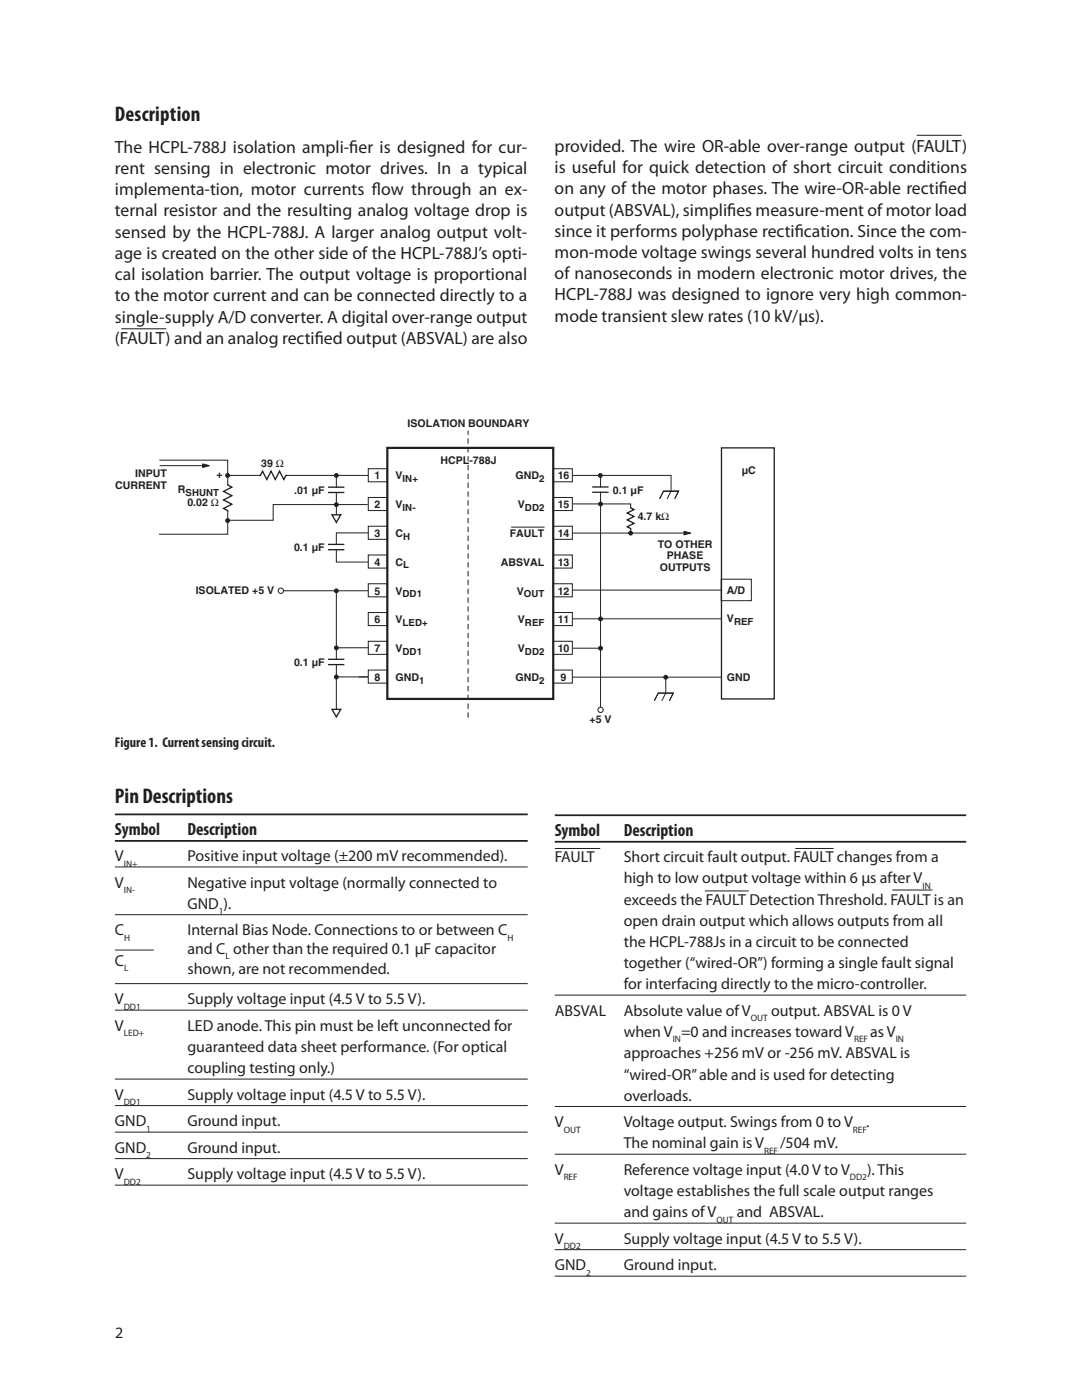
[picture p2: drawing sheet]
<svg xmlns="http://www.w3.org/2000/svg" width="216mm" height="279mm" viewBox="0 0 216 279" stroke-linecap="round" stroke-linejoin="round" font-family="sans-serif">
<defs><g id="words">
<g font-size="4.2" fill="#231f20">
<text x="22.9" y="24.1">Description</text>
<text x="22.9" y="160.2">Pin Descriptions</text>
</g>
<g font-size="3.5" fill="#231f20">
<text x="22.9" y="30.5">The HCPL-788J isolation ampli-f</text>
<text x="22.9" y="34.7">rent sensing in electronic motor drives. In a typical</text>
<text x="69.7" y="30.5">ier is designed for cur-</text>
<text x="110.7" y="30.3">provided. The wire OR-able over-range output (FAULT)</text>
<text x="110.7" y="34.6">is useful for quick detec tion of short circuit con ditions</text>
<text x="22.9" y="39">implementa-tion, motor currents f</text>
<text x="74.2" y="39">low through an ex-</text>
<text x="110.7" y="38.8">on any of the motor phases. The wire-OR-able rectif</text>
<text x="187.4" y="38.8">ied</text>
<text x="22.9" y="43.2">ternal resistor and the resulting analog voltage drop is</text>
<text x="22.9" y="47.4">sensed by the HCPL-788J. A larger analog output volt-</text>
<text x="110.7" y="43">output (ABSVAL), simplif</text>
<text x="110.7" y="47.3">since it performs polyphase rectif</text>
<text x="145.1" y="43">ies measure-ment of motor load</text>
<text x="158.6" y="47.3">ication. Since the com-</text>
<text x="22.9" y="51.7">age is created on the other side of the HCPL-788J’s opti-</text>
<text x="110.7" y="51.5">mon-mode voltage swings several hundred volts in tens</text>
<text x="22.9" y="55.9">cal isolation barrier. The output voltage is proportional</text>
<text x="110.7" y="55.7">of nanoseconds in modern electronic motor drives, the</text>
<text x="110.7" y="60">HCPL-788J was designed to ignore very high common-</text>
<text x="22.9" y="60.1">to the motor current and can be connected directly to a</text>
<text x="22.9" y="64.4">single-supply A/D converter. A digital over-range output</text>
<text x="110.7" y="64.2">mode transient slew rates (10 kV/μs).</text>
<text x="22.9" y="68.6">(FAULT) and an analog rectif</text>
<text x="62.8" y="68.6">ied output (ABSVAL) are also</text>
<text x="22.9" y="166.6">Symbol</text>
<text x="37.4" y="166.6">Description</text>
<text x="110.7" y="166.8">Symbol</text>
<text x="124.5" y="166.8">Description</text>
</g>
<g font-size="3.2" fill="#231f20">
<text x="22.9" y="171.9">V</text>
<text x="37.4" y="171.9">Positive input voltage (±200 mV recommended).</text>
<text x="110.7" y="172.1">FAULT</text>
<text x="124.5" y="172.1">Short circuit fault output. FAULT changes from a</text>
<text x="22.9" y="177.2">V</text>
<text x="37.4" y="177.2">Negative input voltage (normally connected to</text>
<text x="124.5" y="176.3">high to low output voltage within 6 μs after V</text>
<text x="37.4" y="181.4">GND ).</text>
<text x="124.5" y="180.5">exceeds the FAULT Detection Threshold. FAULT is an</text>
<text x="124.5" y="184.7">open drain output which allows outputs from all</text>
<text x="22.9" y="186.7">C</text>
<text x="37.4" y="186.7">Internal Bias Node. Connections to or between C</text>
<text x="37.4" y="190.4">and C other than the re quired 0.1 μF capacitor</text>
<text x="124.5" y="189">the HCPL-788Js in a circuit to be connected</text>
<text x="22.9" y="192.7">C</text>
<text x="37.4" y="194.4">shown, are not recommended.</text>
<text x="124.5" y="193.2">together (“wired-OR”) forming a single fault signal</text>
<text x="124.5" y="197.4">for interfacing directly to the micro-controller.</text>
<text x="22.9" y="200.4">V</text>
<text x="37.4" y="200.4">Supply voltage input (4.5 V to 5.5 V).</text>
<text x="110.7" y="202.7">ABSVAL</text>
<text x="124.5" y="202.7">Absolute value of V</text>
<text x="153.9" y="202.7">output. ABSVAL is 0 V</text>
<text x="22.9" y="205.7">V</text>
<text x="37.4" y="205.7">LED anode. This pin must be left uncon nected for</text>
<text x="37.4" y="210">guaranteed data sheet perfor mance. (For optical</text>
<text x="124.5" y="207">when V =0 and increases toward V</text>
<text x="173.6" y="207">as V</text>
<text x="37.4" y="214.2">coupling testing only.)</text>
<text x="124.5" y="211.2">approaches +256 mV or -256 mV. ABSVAL is</text>
<text x="124.5" y="215.4">“wired-OR” able and is used for detecting</text>
<text x="22.9" y="219.5">V</text>
<text x="37.4" y="219.5">Supply voltage input (4.5 V to 5.5 V).</text>
<text x="124.5" y="219.7">overloads.</text>
<text x="22.9" y="224.8">GND</text>
<text x="37.4" y="224.8">Ground input.</text>
<text x="110.7" y="225">V</text>
<text x="124.5" y="225">Voltage output. Swings from 0 to V</text>
<text x="172.8" y="225">.</text>
<text x="22.9" y="230.1">GND</text>
<text x="37.4" y="230.1">Ground input.</text>
<text x="124.5" y="229.2">The nominal gain is V</text>
<text x="155.7" y="229.2">/504 mV.</text>
<text x="22.9" y="235.4">V</text>
<text x="37.4" y="235.4">Supply voltage input (4.5 V to 5.5 V).</text>
<text x="110.7" y="234.5">V</text>
<text x="124.5" y="238.7">voltage establishes the full scale output ranges</text>
<text x="124.5" y="234.5">Reference voltage input (4.0 V to V</text>
<text x="173" y="234.5">). This</text>
<text x="124.5" y="243">and gains of V</text>
<text x="147" y="243">and ABSVAL.</text>
<text x="110.7" y="248.3">V</text>
<text x="124.5" y="248.3">Supply voltage input (4.5 V to 5.5 V).</text>
<text x="110.7" y="253.5">GND</text>
<text x="124.5" y="253.5">Ground input.</text>
<text x="23" y="267">2</text>
</g>
<text font-size="2.8" fill="#231f20" x="22.9" y="149">Figure 1. Current sensing circuit.</text>
<g font-size="2.1" fill="#231f20">
<text x="81.3" y="85.3">ISOLATION BOUNDARY</text>
<text x="27" y="95.2">INPUT</text>
<text x="43.2" y="95.3">+</text>
<text x="52.1" y="93.2">39 Ω</text>
<text x="74.7" y="95.7">1</text>
<text x="78.9" y="95.7">V</text>
<text x="87.9" y="92.5">HCPL-788J</text>
<text x="102.9" y="95.6">GND</text>
<text x="111.3" y="95.7">16</text>
<text x="148" y="94.6">μC</text>
<text x="23" y="97.5">CURRENT</text>
<text x="35.5" y="98.5">R</text>
<text x="37.4" y="100.9">0.02 Ω</text>
<text x="58.7" y="98.6">.01 μF</text>
<text x="74.7" y="101.4">2</text>
<text x="78.9" y="101.4">V</text>
<text x="103.3" y="101.4">V</text>
<text x="111.3" y="101.4">15</text>
<text x="122.3" y="98.6">0.1 μF</text>
<text x="74.7" y="107.2">3</text>
<text x="78.9" y="107.2">C</text>
<text x="101.7" y="107.2">FAULT</text>
<text x="111.3" y="107.2">14</text>
<text x="127.2" y="103.9">4.7 kΩ</text>
<text x="58.7" y="109.9">0.1 μF</text>
<text x="74.7" y="112.9">4</text>
<text x="78.9" y="112.9">C</text>
<text x="99.9" y="112.9">ABSVAL</text>
<text x="111.3" y="112.9">13</text>
<text x="131.2" y="109.3">TO OTHER</text>
<text x="131.7" y="113.9">OUTPUTS</text>
<text x="133.1" y="111.6">PHASE</text>
<text x="39" y="118.6">ISOLATED +5 V</text>
<text x="74.7" y="118.7">5</text>
<text x="78.9" y="118.7">V</text>
<text x="103.1" y="118.7">V</text>
<text x="111.3" y="118.7">12</text>
<text x="145.1" y="118.5">A/D</text>
<text x="74.7" y="124.4">6</text>
<text x="78.9" y="124.4">V</text>
<text x="103.3" y="124.4">V</text>
<text x="111.3" y="124.4">11</text>
<text x="145.1" y="124.1">V</text>
<text x="74.7" y="130.1">7</text>
<text x="78.9" y="130.2">V</text>
<text x="103.3" y="130.2">V</text>
<text x="111.3" y="130.2">10</text>
<text x="58.7" y="132.9">0.1 μF</text>
<text x="74.7" y="135.9">8</text>
<text x="78.9" y="135.9">GND</text>
<text x="102.9" y="135.9">GND</text>
<text x="111.9" y="135.9">9</text>
<text x="145.1" y="136">GND</text>
<text x="117.6" y="144.4">+5 V</text>
</g>
<g font-size="1.9" fill="#231f20">
<text x="37" y="99">SHUNT</text>
<text x="80.3" y="96.2">IN+</text>
<text x="80.3" y="102">IN-</text>
<text x="104.8" y="102">DD2</text>
<text x="107.6" y="96.2">2</text>
<text x="80.5" y="107.7">H</text>
<text x="80.5" y="113.5">L</text>
<text x="80.3" y="119.2">DD1</text>
<text x="104.5" y="119.2">OUT</text>
<text x="80.3" y="125">LED+</text>
<text x="104.8" y="125">REF</text>
<text x="146.5" y="124.7">REF</text>
<text x="80.3" y="130.7">DD1</text>
<text x="104.8" y="130.7">DD2</text>
<text x="83.6" y="136.4">1</text>
<text x="107.6" y="136.4">2</text>
<text x="24.7" y="172.9">IN+</text>
<text x="24.7" y="178.2">IN-</text>
<text x="184.1" y="177.3">IN</text>
<text x="43.6" y="182.5">1</text>
<text x="24.8" y="187.7">H</text>
<text x="45" y="191.5">L</text>
<text x="101.3" y="187.7">H</text>
<text x="24.8" y="193.7">L</text>
<text x="24.7" y="201.5">DD1</text>
<text x="149.8" y="203.8">OUT</text>
<text x="24.7" y="206.8">LED+</text>
<text x="134.2" y="208">IN</text>
<text x="170.4" y="208">REF</text>
<text x="178.7" y="208">IN</text>
<text x="24.7" y="220.6">DD1</text>
<text x="29.2" y="225.8">1</text>
<text x="112.5" y="226">OUT</text>
<text x="170.2" y="226">REF</text>
<text x="29.2" y="231.1">2</text>
<text x="152.5" y="230.3">REF</text>
<text x="24.7" y="236.4">DD2</text>
<text x="112.5" y="235.5">REF</text>
<text x="169.6" y="235.5">DD2</text>
<text x="143" y="244">OUT</text>
<text x="112.5" y="249.3">DD2</text>
<text x="117" y="254.6">2</text>
</g>
</g></defs>
<g fill="none" stroke="#231f20" stroke-width=".2">
<path d="M182.9 27h9M24.2 65.6h9M73.5 93.5h3.8v2.7h-3.8zM73.5 99.3h3.8v2.6h-3.8zM110.4 93.5h3.8v2.7h-3.8zM110.4 99.3h3.8v2.6h-3.8zM114.2 94.9h19.7v3.1M119.8 98.2v42.9M73.5 105h3.8v2.6h-3.8zM73.5 110.8h3.8v2.6h-3.8zM73.5 116.5h3.8v2.6h-3.8zM110.4 105h3.8v2.6h-3.8z"/>
<path d="M110.4 110.8h3.8v2.6h-3.8zM110.4 116.5h3.8v2.6h-3.8zM125.8 105.6v.8M73.5 122.2h3.8v2.7h-3.8zM73.5 128h3.8v2.6h-3.8zM73.5 133.7h3.8v2.6h-3.8zM110.4 133.7h3.8v2.6h-3.8zM110.4 122.2h3.8v2.7h-3.8zM110.4 128h3.8v2.6h-3.8zM114.2 129.4h5.6M114.2 135.1h29.7"/>
</g>
<path d="M77.3 89.4h33.1v50.1h-33.1z" fill="none" stroke="#231f20" stroke-width=".44"/>
<path d="M118.3 97.2h3M118.3 98.2h3M125.8 101.1v.2l.7 .4-1.3 .7 1.3 .7-1.3 .7 1.3 .6-1.3 .7 .6 .4v.2" fill="none" stroke="#231f20" stroke-width=".26"/>
<circle cx="119.8" cy="100.6" r=".38" fill="#231f20"/>
<g fill="none" stroke="#231f20" stroke-width=".2">
<path d="M114.2 100.6h11.6v.6"/>
<circle cx="119.8" cy="100.6" r=".38"/>
</g>
<circle cx="119.8" cy="94.9" r=".38" fill="#231f20"/>
<g fill="none" stroke="#231f20" stroke-width=".2">
<path d="M131.7 99.5l.7-1.4h3l-.7 1.4M131.7 99.4l.7-1.4h3l-.7 1.4M133.9 98.1l-.7 1.4M71.6 135.1h1.9"/>
<circle cx="119.8" cy="94.9" r=".38"/>
</g>
<circle cx="67.1" cy="135.1" r=".38" fill="#231f20"/>
<g fill="none" stroke="#231f20" stroke-width=".2">
<path d="M45.5 94.9h6.3M57.1 94.9h16.4M67.1 94.9v2.3M67.1 98.3v2.4M73.4 100.7h-18.9v3.1h-9.1"/>
<circle cx="67.1" cy="135.1" r=".38"/>
</g>
<path d="M51.7 94.9h.3l.4-.9 .8 1.7 .9-1.7 .8 1.7 .9-1.7 .8 1.7 .5-.8h.2M65.6 97.2h3M65.6 98.3h3" fill="none" stroke="#231f20" stroke-width=".26"/>
<circle cx="67.1" cy="94.9" r=".38" fill="#231f20"/>
<g fill="none" stroke="#231f20" stroke-width=".2">
<path d="M67.1 109.7v2.5h6.4M73.5 106.3l-6.4 .1v2.2"/>
<circle cx="67.1" cy="94.9" r=".38"/>
</g>
<path d="M65.6 108.6h3M65.6 109.7h3" fill="none" stroke="#231f20" stroke-width=".26"/>
<circle cx="67.1" cy="100.7" r=".38" fill="#231f20"/>
<g fill="none" stroke="#231f20" stroke-width=".2">
<path d="M56.6 117.9h16.9M67.1 118v13.6M67.1 135.1h6.4M67.1 132.6v9M73.5 129.3h-6.4"/>
<circle cx="67.1" cy="100.7" r=".38"/>
</g>
<path d="M65.6 131.6h3M65.6 132.6h3" fill="none" stroke="#231f20" stroke-width=".26"/>
<circle cx="67.1" cy="129.3" r=".38" fill="#231f20"/>
<circle cx="67.1" cy="129.3" r=".38" fill="none" stroke="#231f20" stroke-width=".2"/>
<circle cx="67.1" cy="117.9" r=".38" fill="#231f20"/>
<circle cx="67.1" cy="117.9" r=".38" fill="none" stroke="#231f20" stroke-width=".2"/>
<circle cx="56" cy="117.9" r=".53" fill="#fff"/>
<circle cx="56" cy="117.9" r=".53" fill="none" stroke="#231f20" stroke-width=".2"/>
<path d="M66.2 102.7h1.8l-.9 1.6z" fill="#fff"/>
<path d="M66.2 102.7h1.8l-.9 1.6z" fill="none" stroke="#231f20" stroke-width=".26"/>
<path d="M67.1 100.8v1.9" fill="none" stroke="#231f20" stroke-width=".2"/>
<path d="M66.2 141.6h1.8l-.9 1.5z" fill="#fff"/>
<path d="M45.4 96.6v.2l.9 .4-1.7 .9 1.7 .8-1.7 .9 1.7 .8-1.7 .9 .8 .4v.3M66.2 141.6h1.8l-.9 1.5z" fill="none" stroke="#231f20" stroke-width=".26"/>
<path d="M31.8 91.8h13.6v4.8M45.4 102.2v4.4h-13.6" fill="none" stroke="#231f20" stroke-width=".2"/>
<circle cx="45.4" cy="94.9" r=".38" fill="#231f20"/>
<circle cx="45.4" cy="94.9" r=".38" fill="none" stroke="#231f20" stroke-width=".2"/>
<circle cx="45.4" cy="103.9" r=".38" fill="#231f20"/>
<circle cx="45.4" cy="103.9" r=".38" fill="none" stroke="#231f20" stroke-width=".2"/>
<path d="M93.4 143.2v-57.2" fill="none" stroke="#231f20" stroke-width=".2" stroke-dasharray="1.1 .7" stroke-linecap="butt"/>
<path d="M40.4 92.6l1.4 .3-1.4 .4z" fill="#231f20"/>
<path d="M31.9 92.9h8.8M40.4 92.6l1.4 .3-1.4 .4z" fill="none" stroke="#231f20" stroke-width=".2"/>
<circle cx="119.8" cy="141.7" r=".53" fill="#fff"/>
<g fill="none" stroke="#231f20" stroke-width=".2">
<path d="M119.8 94.8v2.4M114.2 106.4h22.6M114.2 117.8h29.7M114.2 123.5h29.7"/>
<circle cx="119.8" cy="141.7" r=".53"/>
</g>
<circle cx="119.8" cy="123.5" r=".38" fill="#231f20"/>
<circle cx="119.8" cy="123.5" r=".38" fill="none" stroke="#231f20" stroke-width=".2"/>
<circle cx="119.8" cy="129.4" r=".38" fill="#231f20"/>
<circle cx="119.8" cy="129.4" r=".38" fill="none" stroke="#231f20" stroke-width=".2"/>
<circle cx="125.8" cy="106.4" r=".38" fill="#231f20"/>
<circle cx="125.8" cy="106.4" r=".38" fill="none" stroke="#231f20" stroke-width=".2"/>
<path d="M136.5 106l1.3 .4-1.3 .3z" fill="#231f20"/>
<path d="M136.5 106l1.3 .4-1.3 .3zM130.6 139.8l.7-1.4h3l-.7 1.4M130.6 139.7l.8-1.4h3l-.7 1.4M132.8 138.4l-.7 1.4M132.8 135.2v3.1" fill="none" stroke="#231f20" stroke-width=".2"/>
<circle cx="132.8" cy="135.2" r=".38" fill="#231f20"/>
<g fill="none" stroke="#231f20" stroke-width=".2">
<path d="M102 105.2h6.7M143.9 115.6h6v4.3h-6zM22.9 173h82.4M110.7 169.3h9.1M140.7 177.8h8.7M158.7 169.3h7.6M178 177.6h8.1M22.9 182.5h82.4M22.9 196.3h82.4M22.9 189.6h7.8M110.7 198.6h82.1M22.9 201.6h82.4"/>
<path d="M22.9 215.4h82.4M22.9 220.6h82.4M22.9 225.9h82.4M22.9 231.2h82.4M22.9 236.5h82.4M110.7 220.8h82.1M110.7 230.3h82.1M110.7 244.1h82.1M110.7 249.4h82.1M110.7 254.7h82.1"/>
<circle cx="132.8" cy="135.2" r=".38"/>
</g>
<path d="M144 89.4h10.5v50.1h-10.5z" fill="none" stroke="#231f20" stroke-width=".26"/>
<path d="M22.9 162.5h82.4M22.9 167.8h82.4M110.7 162.7h82.1M110.7 168h82.1" fill="none" stroke="#231f20" stroke-width=".35"/>
<use href="#words"/>
</svg>
